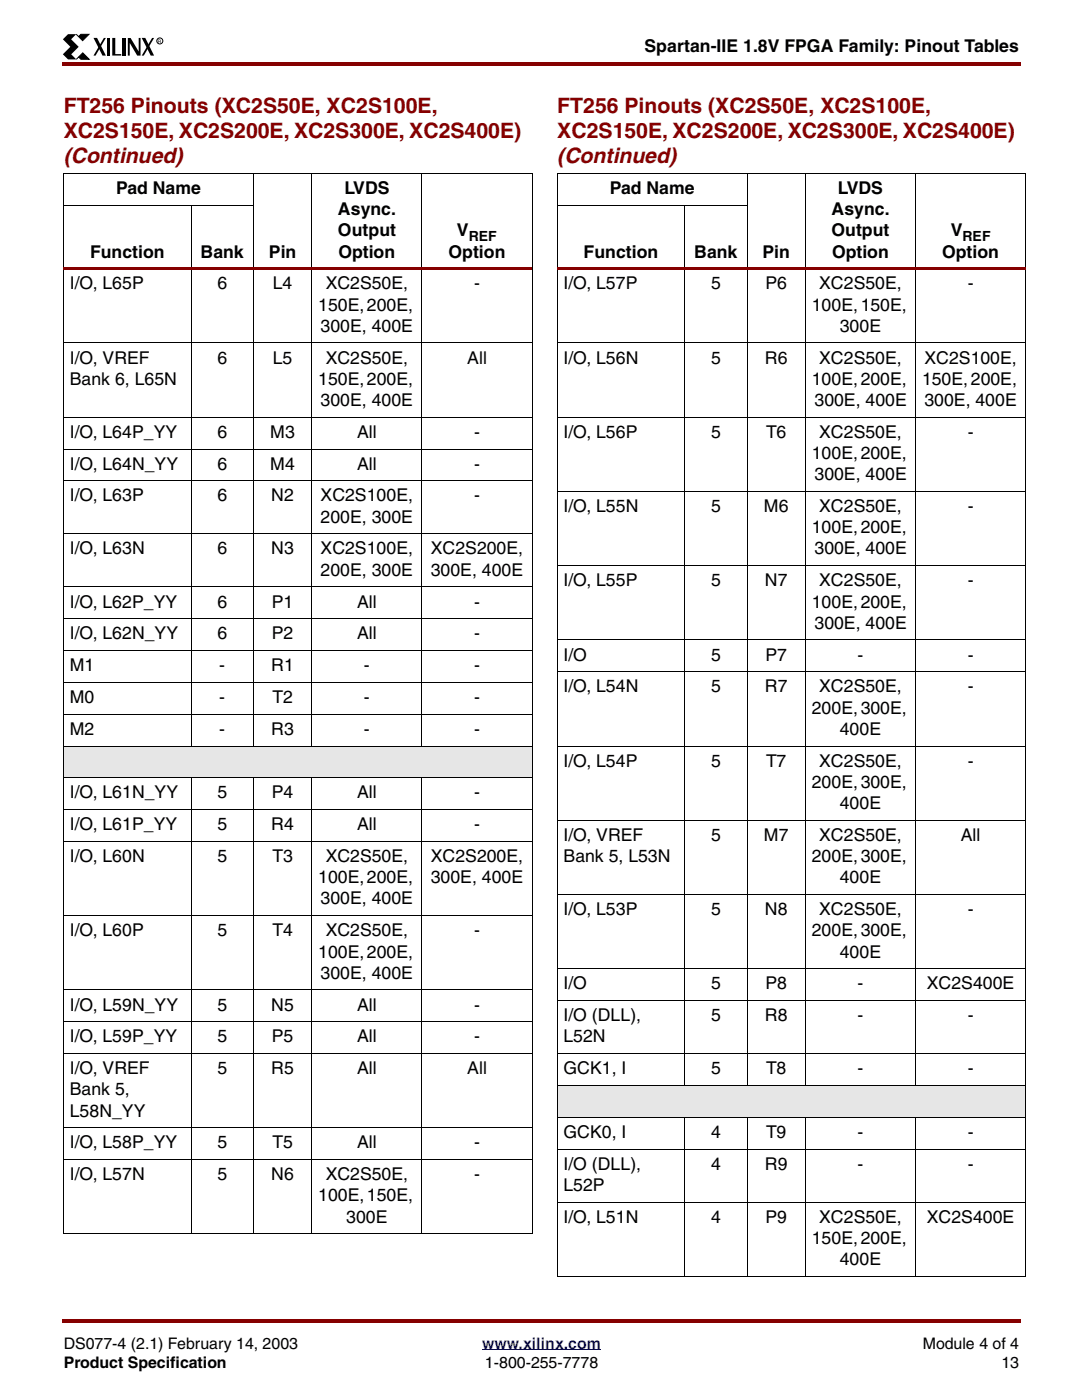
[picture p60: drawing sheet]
<svg xmlns="http://www.w3.org/2000/svg" width="216mm" height="279mm" viewBox="0 0 216 279" stroke-linecap="round" stroke-linejoin="round" font-family="sans-serif">
<defs><g id="words">
<g font-size="4.2" fill="#850000">
<text x="12.7" y="22.6">FT256 Pinouts (XC2S50E, XC2S100E,</text>
<text x="111.1" y="22.6">FT256 Pinouts (XC2S50E, XC2S100E,</text>
<text x="12.7" y="27.5">XC2S150E, XC2S200E, XC2S300E, XC2S400E)</text>
<text x="111.1" y="27.5">XC2S150E, XC2S200E, XC2S300E, XC2S400E)</text>
<text x="12.7" y="32.5">(Continued)</text>
<text x="111.1" y="32.5">(Continued)</text>
</g>
<g font-size="3.5">
<text x="128.5" y="10.5">Spartan-IIE 1.8V FPGA Family: Pinout Tables</text>
<text x="23.2" y="38.7">Pad Name</text>
<text x="68.7" y="38.7">LVDS</text>
<text x="121.6" y="38.7">Pad Name</text>
<text x="167.1" y="38.7">LVDS</text>
<text x="67.4" y="42.9">Async.</text>
<text x="67.4" y="47.2">Output</text>
<text x="91.1" y="47.2">V</text>
<text x="165.8" y="42.9">Async.</text>
<text x="165.8" y="47.2">Output</text>
<text x="189.6" y="47.2">V</text>
<text x="17.9" y="51.4">Function</text>
<text x="40" y="51.4">Bank</text>
<text x="53.6" y="51.4">Pin</text>
<text x="67.5" y="51.4">Option</text>
<text x="89.5" y="51.4">Option</text>
<text x="116.4" y="51.4">Function</text>
<text x="138.4" y="51.4">Bank</text>
<text x="152" y="51.4">Pin</text>
<text x="165.9" y="51.4">Option</text>
<text x="187.9" y="51.4">Option</text>
<text x="13.9" y="57.7">I/O, L65P</text>
<text x="43.3" y="57.7">6</text>
<text x="54.4" y="57.7">L4</text>
<text x="64.9" y="57.7">XC2S50E,</text>
<text x="94.5" y="57.7">-</text>
<text x="112.4" y="57.7">I/O, L57P</text>
<text x="141.8" y="57.7">5</text>
<text x="152.6" y="57.7">P6</text>
<text x="163.4" y="57.7">XC2S50E,</text>
<text x="193" y="57.7">-</text>
<text x="63.5" y="62">150E, 200E,</text>
<text x="161.9" y="62">100E, 150E,</text>
<text x="63.9" y="66.2">300E, 400E</text>
<text x="167.5" y="66.2">300E</text>
<text x="13.9" y="72.6">I/O, VREF</text>
<text x="13.9" y="76.8">Bank 6, L65N</text>
<text x="43.3" y="72.6">6</text>
<text x="54.4" y="72.6">L5</text>
<text x="63.5" y="76.8">150E, 200E,</text>
<text x="64.9" y="72.6">XC2S50E,</text>
<text x="93.2" y="72.6">All</text>
<text x="112.4" y="72.6">I/O, L56N</text>
<text x="141.8" y="72.6">5</text>
<text x="152.5" y="72.6">R6</text>
<text x="161.9" y="76.8">100E, 200E,</text>
<text x="163.4" y="72.6">XC2S50E,</text>
<text x="183.9" y="76.8">150E, 200E,</text>
<text x="184.3" y="72.6">XC2S100E,</text>
<text x="63.9" y="81">300E, 400E</text>
<text x="162.4" y="81">300E, 400E</text>
<text x="184.3" y="81">300E, 400E</text>
<text x="13.9" y="87.4">I/O, L64P_YY</text>
<text x="43.3" y="87.4">6</text>
<text x="53.9" y="87.4">M3</text>
<text x="71.2" y="87.4">All</text>
<text x="94.5" y="87.4">-</text>
<text x="112.4" y="87.4">I/O, L56P</text>
<text x="141.8" y="87.4">5</text>
<text x="152.7" y="87.4">T6</text>
<text x="163.4" y="87.4">XC2S50E,</text>
<text x="193" y="87.4">-</text>
<text x="13.9" y="93.7">I/O, L64N_YY</text>
<text x="43.3" y="93.7">6</text>
<text x="53.9" y="93.7">M4</text>
<text x="71.2" y="93.7">All</text>
<text x="94.5" y="93.7">-</text>
<text x="161.9" y="91.6">100E, 200E,</text>
<text x="162.4" y="95.8">300E, 400E</text>
<text x="13.9" y="100.1">I/O, L63P</text>
<text x="43.3" y="100.1">6</text>
<text x="54.1" y="100.1">N2</text>
<text x="63.9" y="100.1">XC2S100E,</text>
<text x="94.5" y="100.1">-</text>
<text x="63.9" y="104.3">200E, 300E</text>
<text x="112.4" y="102.2">I/O, L55N</text>
<text x="141.8" y="102.2">5</text>
<text x="152.3" y="102.2">M6</text>
<text x="161.9" y="106.4">100E, 200E,</text>
<text x="163.4" y="102.2">XC2S50E,</text>
<text x="193" y="102.2">-</text>
<text x="13.9" y="110.7">I/O, L63N</text>
<text x="43.3" y="110.7">6</text>
<text x="54.1" y="110.7">N3</text>
<text x="63.9" y="110.7">XC2S100E,</text>
<text x="85.9" y="110.7">XC2S200E,</text>
<text x="162.4" y="110.7">300E, 400E</text>
<text x="63.9" y="114.9">200E, 300E</text>
<text x="85.9" y="114.9">300E, 400E</text>
<text x="112.4" y="117">I/O, L55P</text>
<text x="141.8" y="117">5</text>
<text x="152.5" y="117">N7</text>
<text x="163.4" y="117">XC2S50E,</text>
<text x="193" y="117">-</text>
<text x="13.9" y="121.2">I/O, L62P_YY</text>
<text x="43.3" y="121.2">6</text>
<text x="54.2" y="121.2">P1</text>
<text x="71.2" y="121.2">All</text>
<text x="94.5" y="121.2">-</text>
<text x="161.9" y="121.2">100E, 200E,</text>
<text x="162.4" y="125.5">300E, 400E</text>
<text x="13.9" y="127.6">I/O, L62N_YY</text>
<text x="43.3" y="127.6">6</text>
<text x="54.2" y="127.6">P2</text>
<text x="71.2" y="127.6">All</text>
<text x="94.5" y="127.6">-</text>
<text x="112.4" y="131.8">I/O</text>
<text x="141.8" y="131.8">5</text>
<text x="152.6" y="131.8">P7</text>
<text x="171" y="131.8">-</text>
<text x="193" y="131.8">-</text>
<text x="13.9" y="133.9">M1</text>
<text x="43.7" y="133.9">-</text>
<text x="54.1" y="133.9">R1</text>
<text x="72.6" y="133.9">-</text>
<text x="94.5" y="133.9">-</text>
<text x="13.9" y="140.3">M0</text>
<text x="43.7" y="140.3">-</text>
<text x="54.3" y="140.3">T2</text>
<text x="72.6" y="140.3">-</text>
<text x="94.5" y="140.3">-</text>
<text x="112.4" y="138.2">I/O, L54N</text>
<text x="141.8" y="138.2">5</text>
<text x="152.5" y="138.2">R7</text>
<text x="161.9" y="142.4">200E, 300E,</text>
<text x="163.4" y="138.2">XC2S50E,</text>
<text x="193" y="138.2">-</text>
<text x="13.9" y="146.6">M2</text>
<text x="43.7" y="146.6">-</text>
<text x="54.1" y="146.6">R3</text>
<text x="72.6" y="146.6">-</text>
<text x="94.5" y="146.6">-</text>
<text x="167.5" y="146.6">400E</text>
<text x="112.4" y="153">I/O, L54P</text>
<text x="141.8" y="153">5</text>
<text x="152.7" y="153">T7</text>
<text x="163.4" y="153">XC2S50E,</text>
<text x="193" y="153">-</text>
<text x="13.9" y="159.3">I/O, L61N_YY</text>
<text x="43.3" y="159.3">5</text>
<text x="54.2" y="159.3">P4</text>
<text x="71.2" y="159.3">All</text>
<text x="94.5" y="159.3">-</text>
<text x="161.9" y="157.2">200E, 300E,</text>
<text x="167.5" y="161.5">400E</text>
<text x="13.9" y="165.7">I/O, L61P_YY</text>
<text x="43.3" y="165.7">5</text>
<text x="54.1" y="165.7">R4</text>
<text x="71.2" y="165.7">All</text>
<text x="94.5" y="165.7">-</text>
<text x="112.4" y="167.8">I/O, VREF</text>
<text x="141.8" y="167.8">5</text>
<text x="152.3" y="167.8">M7</text>
<text x="163.4" y="167.8">XC2S50E,</text>
<text x="191.6" y="167.8">All</text>
<text x="13.9" y="172">I/O, L60N</text>
<text x="43.3" y="172">5</text>
<text x="54.3" y="172">T3</text>
<text x="64.9" y="172">XC2S50E,</text>
<text x="85.9" y="172">XC2S200E,</text>
<text x="112.4" y="172">Bank 5, L53N</text>
<text x="161.9" y="172">200E, 300E,</text>
<text x="63.5" y="176.3">100E, 200E,</text>
<text x="85.9" y="176.3">300E, 400E</text>
<text x="167.5" y="176.3">400E</text>
<text x="63.9" y="180.5">300E, 400E</text>
<text x="112.4" y="182.6">I/O, L53P</text>
<text x="141.8" y="182.6">5</text>
<text x="152.5" y="182.6">N8</text>
<text x="163.4" y="182.6">XC2S50E,</text>
<text x="193" y="182.6">-</text>
<text x="13.9" y="186.9">I/O, L60P</text>
<text x="43.3" y="186.9">5</text>
<text x="54.3" y="186.9">T4</text>
<text x="63.5" y="191.1">100E, 200E,</text>
<text x="64.9" y="186.9">XC2S50E,</text>
<text x="94.5" y="186.9">-</text>
<text x="161.9" y="186.9">200E, 300E,</text>
<text x="167.5" y="191.1">400E</text>
<text x="63.9" y="195.3">300E, 400E</text>
<text x="112.4" y="197.4">I/O</text>
<text x="141.8" y="197.4">5</text>
<text x="152.6" y="197.4">P8</text>
<text x="171" y="197.4">-</text>
<text x="184.8" y="197.4">XC2S400E</text>
<text x="13.9" y="201.7">I/O, L59N_YY</text>
<text x="43.3" y="201.7">5</text>
<text x="54.1" y="201.7">N5</text>
<text x="71.2" y="201.7">All</text>
<text x="94.5" y="201.7">-</text>
<text x="112.4" y="203.8">I/O (DLL),</text>
<text x="141.8" y="203.8">5</text>
<text x="152.5" y="203.8">R8</text>
<text x="171" y="203.8">-</text>
<text x="193" y="203.8">-</text>
<text x="13.9" y="208">I/O, L59P_YY</text>
<text x="43.3" y="208">5</text>
<text x="54.2" y="208">P5</text>
<text x="71.2" y="208">All</text>
<text x="94.5" y="208">-</text>
<text x="112.4" y="208">L52N</text>
<text x="13.9" y="214.4">I/O, VREF</text>
<text x="43.3" y="214.4">5</text>
<text x="54.1" y="214.4">R5</text>
<text x="71.2" y="214.4">All</text>
<text x="93.2" y="214.4">All</text>
<text x="112.4" y="214.4">GCK1, I</text>
<text x="141.8" y="214.4">5</text>
<text x="152.7" y="214.4">T8</text>
<text x="171" y="214.4">-</text>
<text x="193" y="214.4">-</text>
<text x="13.9" y="218.6">Bank 5,</text>
<text x="13.9" y="222.8">L58N_YY</text>
<text x="112.4" y="227.1">GCK0, I</text>
<text x="141.8" y="227.1">4</text>
<text x="152.7" y="227.1">T9</text>
<text x="171" y="227.1">-</text>
<text x="193" y="227.1">-</text>
<text x="13.9" y="229.2">I/O, L58P_YY</text>
<text x="43.3" y="229.2">5</text>
<text x="54.3" y="229.2">T5</text>
<text x="71.2" y="229.2">All</text>
<text x="94.5" y="229.2">-</text>
<text x="112.4" y="233.4">I/O (DLL),</text>
<text x="141.8" y="233.4">4</text>
<text x="152.5" y="233.4">R9</text>
<text x="171" y="233.4">-</text>
<text x="193" y="233.4">-</text>
<text x="13.9" y="235.5">I/O, L57N</text>
<text x="43.3" y="235.5">5</text>
<text x="54.1" y="235.5">N6</text>
<text x="63.5" y="239.8">100E, 150E,</text>
<text x="64.9" y="235.5">XC2S50E,</text>
<text x="94.5" y="235.5">-</text>
<text x="112.4" y="237.7">L52P</text>
<text x="69" y="244">300E</text>
<text x="112.4" y="244">I/O, L51N</text>
<text x="141.8" y="244">4</text>
<text x="152.6" y="244">P9</text>
<text x="163.4" y="244">XC2S50E,</text>
<text x="184.8" y="244">XC2S400E</text>
<text x="161.9" y="248.2">150E, 200E,</text>
<text x="167.5" y="252.5">400E</text>
</g>
<g font-size="3.2">
<text x="12.7" y="269.2">DS077-4 (2.1) February 14, 2003</text>
<text x="184" y="269.2">Module 4 of 4</text>
<text x="12.7" y="273.1">Product Specification</text>
<text x="96.7" y="273.1">1-800-255-7778</text>
<text x="199.7" y="273.1">13</text>
</g>
<text font-size="3.2" fill="#00f" x="96.1" y="269.2">www.xilinx.com</text>
<g font-size="2.8">
<text x="93.5" y="48">REF</text>
<text x="191.9" y="48">REF</text>
</g>
<text font-size="1" x="31.5" y="8.5">R</text>
</g></defs>
<g fill="#850000">
<path d="M12.4 12.4h.3v.7h-.3z"/>
<path d="M12.7 12.4h190.8v.7h-190.8z"/>
</g>
<path d="M12.7 267h190.5v9.9h-190.5z" fill="#fff"/>
<path d="M96.1 269.4h23.7" fill="none" stroke="#00f" stroke-width=".2"/>
<g fill="#850000">
<path d="M12.4 263.2h.3v.7h-.3z"/>
<path d="M12.7 263.2h190.8v.7h-190.8z"/>
</g>
<path d="M12.4 6.7h20.2v5.2h-20.2z" fill="#fff"/>
<path d="M13.6 6.8h1.6l-1 1 1.5 1.5-1.5 1.5 1 1.1h-1.6l-1.1-1.1 1.5-1.5-1.5-1.5zM18.6 7.6h.8l1.7 3.5h-.7zM20.7 7.6h.4l-2 3.5h-.5zM21.3 7.6h.6v3.5h-.6zM22.4 7.6h.6v3.2h1.2v.3h-1.8zM24.5 7.6h.6v3.5h-.6zM25.5 7.6h.5l1.7 2.7v-2.7h.3v3.5h-.6l-1.5-2.5v2.5h-.4zM28.3 7.6h.7l1.7 3.5h-.6zM30.3 7.6h.4l-2 3.5h-.4z" fill="#000"/>
<path d="M15.2 6.8l.5 .5 .4-.5 1.6 .1-1.2 1.2zM15.7 11.4l-.5 .4 1.3-1.2 1.3 1.2h-1.7z" fill="#000" stroke="#000" stroke-width=".2"/>
<circle cx="31.9" cy="8.2" r=".6" fill="none" stroke="#000" stroke-width=".2"/>
<path d="M12.7 148.9h93.4v6.3h-93.4z" fill="#e6e6e6"/>
<path d="M12.7 34.6h93.4M12.7 34.6v211.6M50.5 34.5v114.4M62.2 34.5v114.4M84.1 34.5v114.4M106.1 34.6v211.6M12.7 40.9h37.9M38.1 40.9v108M38.1 155.2v91.1M50.5 155.2v91.1M62.2 155.2v91.1M84.1 155.2v91.1" fill="none" stroke="#000" stroke-width=".2"/>
<path d="M12.7 53.4h93.4v.5h-93.4z" fill="#850000"/>
<g fill="none" stroke="#000" stroke-width=".2">
<path d="M12.7 68.5h93.4M12.7 83.3h93.4M12.7 89.6h93.4M12.7 96h93.4M12.7 106.6h93.4M12.7 117.1h93.4M12.7 123.5h93.4M12.7 129.8h93.4M12.7 136.2h93.4M12.7 142.5h93.4M12.7 148.9h93.4M12.7 155.2h93.4"/>
<path d="M12.7 161.6h93.4M12.7 167.9h93.4M12.7 182.8h93.4M12.7 197.6h93.4M12.7 203.9h93.4M12.7 210.3h93.4M12.7 225.1h93.4M12.7 231.4h93.4M12.7 246.3h93.4"/>
</g>
<path d="M111.1 216.6h93.4v6.4h-93.4z" fill="#e6e6e6"/>
<path d="M111.1 34.6h93.5M111.1 34.6v220.1M149 34.5v182.2M160.6 34.5v182.2M182.6 34.5v182.2M204.5 34.6v220.1M111.1 40.9h37.9M136.5 40.9v175.8M136.5 222.9v31.9M149 222.9v31.9M160.6 222.9v31.9M182.6 222.9v31.9" fill="none" stroke="#000" stroke-width=".2"/>
<path d="M111.1 53.4h93.5v.5h-93.5z" fill="#850000"/>
<g fill="none" stroke="#000" stroke-width=".2">
<path d="M111.1 68.5h93.5M111.1 83.3h93.5M111.1 98.1h93.5M111.1 112.9h93.5M111.1 127.7h93.5M111.1 134.1h93.5M111.1 148.9h93.5M111.1 163.7h93.5M111.1 178.5h93.5M111.1 193.3h93.5M111.1 199.7h93.5M111.1 210.3h93.5"/>
<path d="M111.1 216.6h93.5M111.1 223h93.5M111.1 229.3h93.5M111.1 239.9h93.5M111.1 254.7h93.5"/>
</g>
<use href="#words"/>
</svg>
